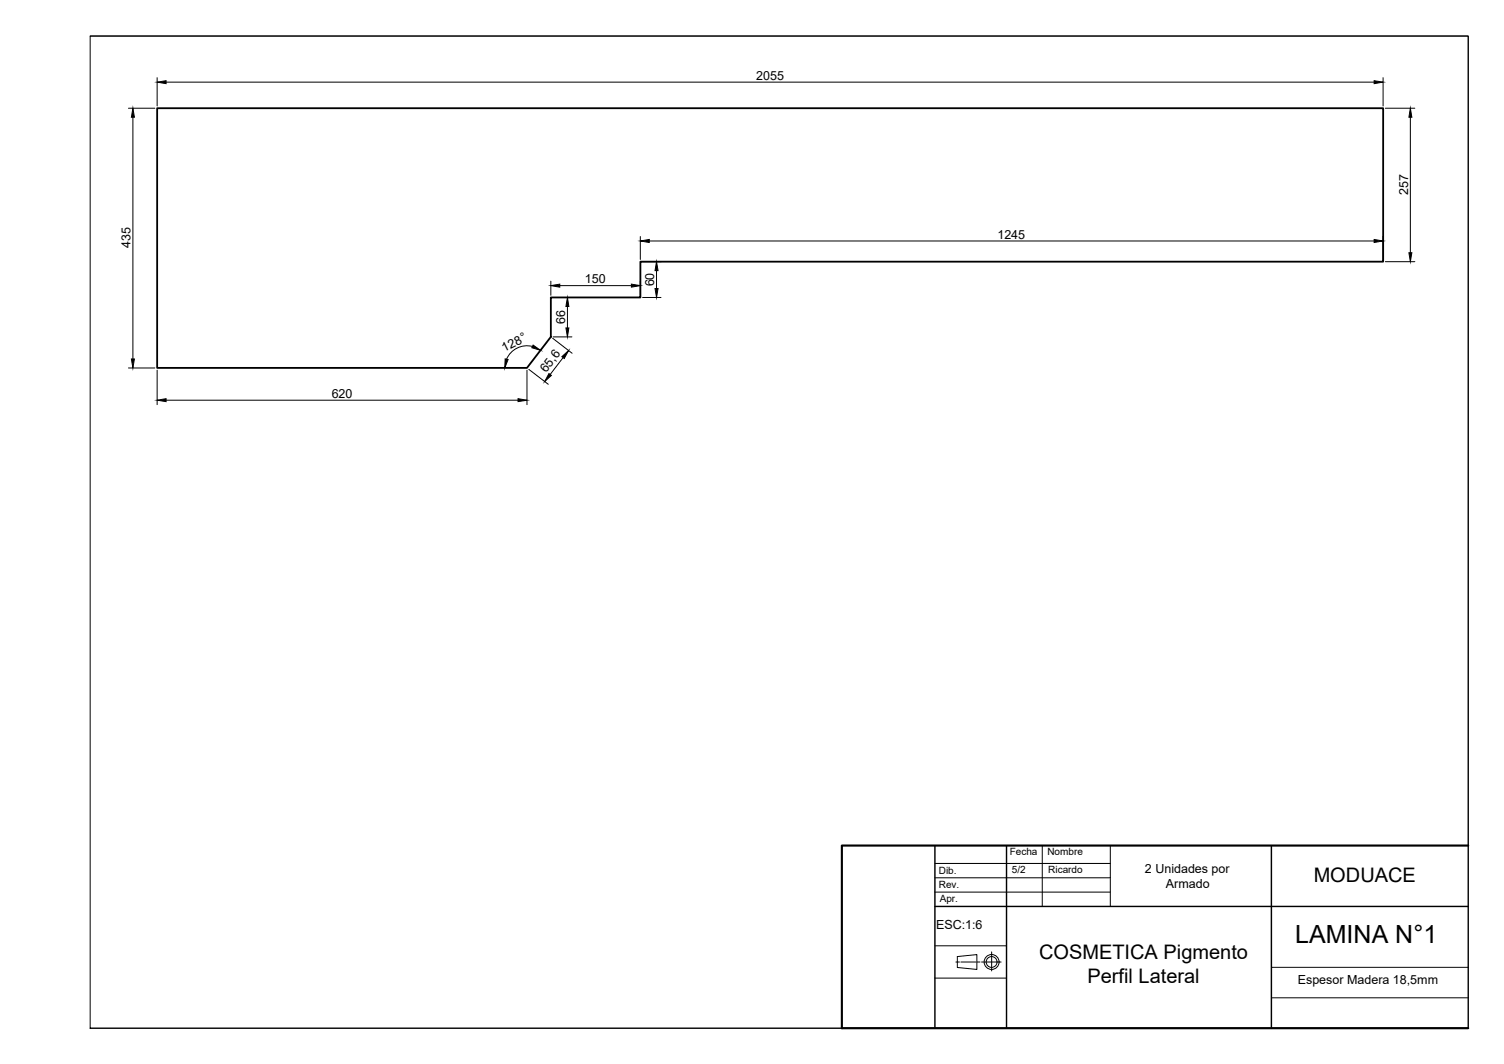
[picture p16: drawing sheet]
<svg xmlns="http://www.w3.org/2000/svg" width="420mm" height="297mm" viewBox="0 0 420 297" stroke-linecap="round" stroke-linejoin="round" font-family="sans-serif">
<defs><g id="words">
<text font-size="7" x="361.8" y="263.4">LAMINA N°1</text>
<g font-size="5.6">
<text x="367" y="246.3">MODUACE</text>
<text x="290.3" y="267.7">COSMETICA Pigmento</text>
<text x="303.8" y="274.5">Perfil Lateral</text>
</g>
<g font-size="3.5">
<text x="211.3" y="22.3">2055</text>
<text x="393.3" y="54.5" transform="rotate(-90 393.3 54.5)">257</text>
<text x="36.4" y="69.3" transform="rotate(-90 36.4 69.3)">435</text>
<text x="278.6" y="66.6">1245</text>
<text x="163.4" y="79.1">150</text>
<text x="182.7" y="80" transform="rotate(-90 182.7 80)">60</text>
<text x="157.8" y="90.5" transform="rotate(-90 157.8 90.5)">66</text>
<text x="140.9" y="98.2" transform="rotate(-26 140.9 98.2)">128°</text>
<text x="152.5" y="104.2" transform="rotate(-52 152.5 104.2)">65,6</text>
<text x="92.7" y="111">620</text>
<text x="319.8" y="243.6">2 Unidades por</text>
<text x="325.7" y="247.8">Armado</text>
<text x="261.5" y="259.4">ESC:1:6</text>
<text x="362.5" y="274.7">Espesor Madera 18,5mm</text>
</g>
<g font-size="2.8">
<text x="282.1" y="238.6">Fecha</text>
<text x="292.6" y="238.7">Nombre</text>
<text x="262.3" y="243.9">Dib.</text>
<text x="282.7" y="243.6">5/2</text>
<text x="292.9" y="243.6">Ricardo</text>
<text x="262.3" y="247.9">Rev.</text>
<text x="262.5" y="251.9">Apr.</text>
</g>
</g></defs>
<!-- layer: 0 -->
<path d="M43.9 30.2h342.5v42.9h-207.5v9.9h-25v11.1l-6.7 8.6h-103.3z" fill="none" stroke="#000" stroke-width=".51"/>
<g fill="none" stroke="#000" stroke-width=".28">
<path d="M25.2 10.1h385v276.9h-385zM25.2 10.1h385v276.9M35.9 30.2h7.4M37.1 32.7v67.5M43.9 21.7v7.9M46.4 22.9h337.5M386.4 21.7v7.9M387 30.2h8.2M394 32.7v37.9M153.9 78.5v3.9M156.4 79.7h20M178.9 66v6.4"/>
<path d="M178.9 78.5v3.9M179.5 73.1h5.2M181.4 67.3h202.5M183.4 75.6v4.9M386.4 66v6.4M387 73.1h8.2M148.7 96.7a6.2 6.2 0 0 0-7.2 3.6M154.4 94.4l5.4 4.2M154.5 83h5.3M154.5 94.1h5.3M157.3 99.8l-3.6 4.7M158.5 85.6v6"/>
<path d="M179.5 83h5.2M35.9 102.7h7.4M43.9 103.3v9.7M46.4 111.7h98.3M147.2 103.3v9.7M147.7 103.1l5.5 4.2"/>
</g>
<!-- layer: Rotulo -->
<path d="M410.2 236.1h-175v50.9h175" fill="none" stroke="#000" stroke-width=".59"/>
<g fill="none" stroke="#000" stroke-width=".28">
<path d="M291.2 236.1v17M310.2 236.1v17M261.2 241.1h49M261.2 245.1h49M261.2 249.1h49M261.2 264h20M261.2 273.1h20M267 268.6h1M267.4 267l5.5-.5v4.1l-5.5-.5zM268.4 268.6h4.2M272.9 268.6h.9M274.2 268.6h5.5"/>
<path d="M277 265.7v5.4M355.2 270.1h55M355.2 278.6h55M25.2 287h385"/>
<circle cx="277" cy="268.6" r="2.09"/>
<circle cx="277" cy="268.6" r="1.51"/>
</g>
<path d="M261.2 236.1v50.9M281.2 236.1v50.9M355.2 236.1v50.9M261.2 253.1h149" fill="none" stroke="#000" stroke-width=".4"/>
<!-- layer: logo -->
<path d="M236.1 255.2h24.5v12.2h-24.5z" fill="none" stroke="#fff" stroke-width=".28"/>
<!-- layer: 0 -->
<g fill="#000" stroke="#000" stroke-width=".28">
<path d="M37.1 30.2l.4 2.5h-.8zM43.9 22.9l2.5-.4v.9zM383.9 22.5l2.5 .4-2.5 .5zM394 30.2l.4 2.5h-.8zM153.9 79.7l2.5-.4v.9zM176.4 79.3l2.5 .4-2.5 .5zM178.9 67.3l2.5-.4v.8zM183.4 73.1l.4 2.5h-.8zM383.9 66.9l2.5 .4-2.5 .4zM393.6 70.6h.8l-.4 2.5zM148.9 96.3l2.1 1.5-2.4-.7zM157 99.6l1.8-1.7-1.2 2.2z"/>
<path d="M158.1 91.6h.8l-.4 2.5zM158.5 83l.4 2.6h-.8zM183 80.5h.8l-.4 2.5zM36.7 100.2h.8l-.4 2.5zM43.9 111.7l2.5-.4v.8zM141.1 100.2l.8 .2-.9 2.3zM144.7 111.3l2.5 .4-2.5 .4zM153.4 104.3l.6 .5-1.8 1.7z"/>
</g>
<use href="#words"/>
</svg>
